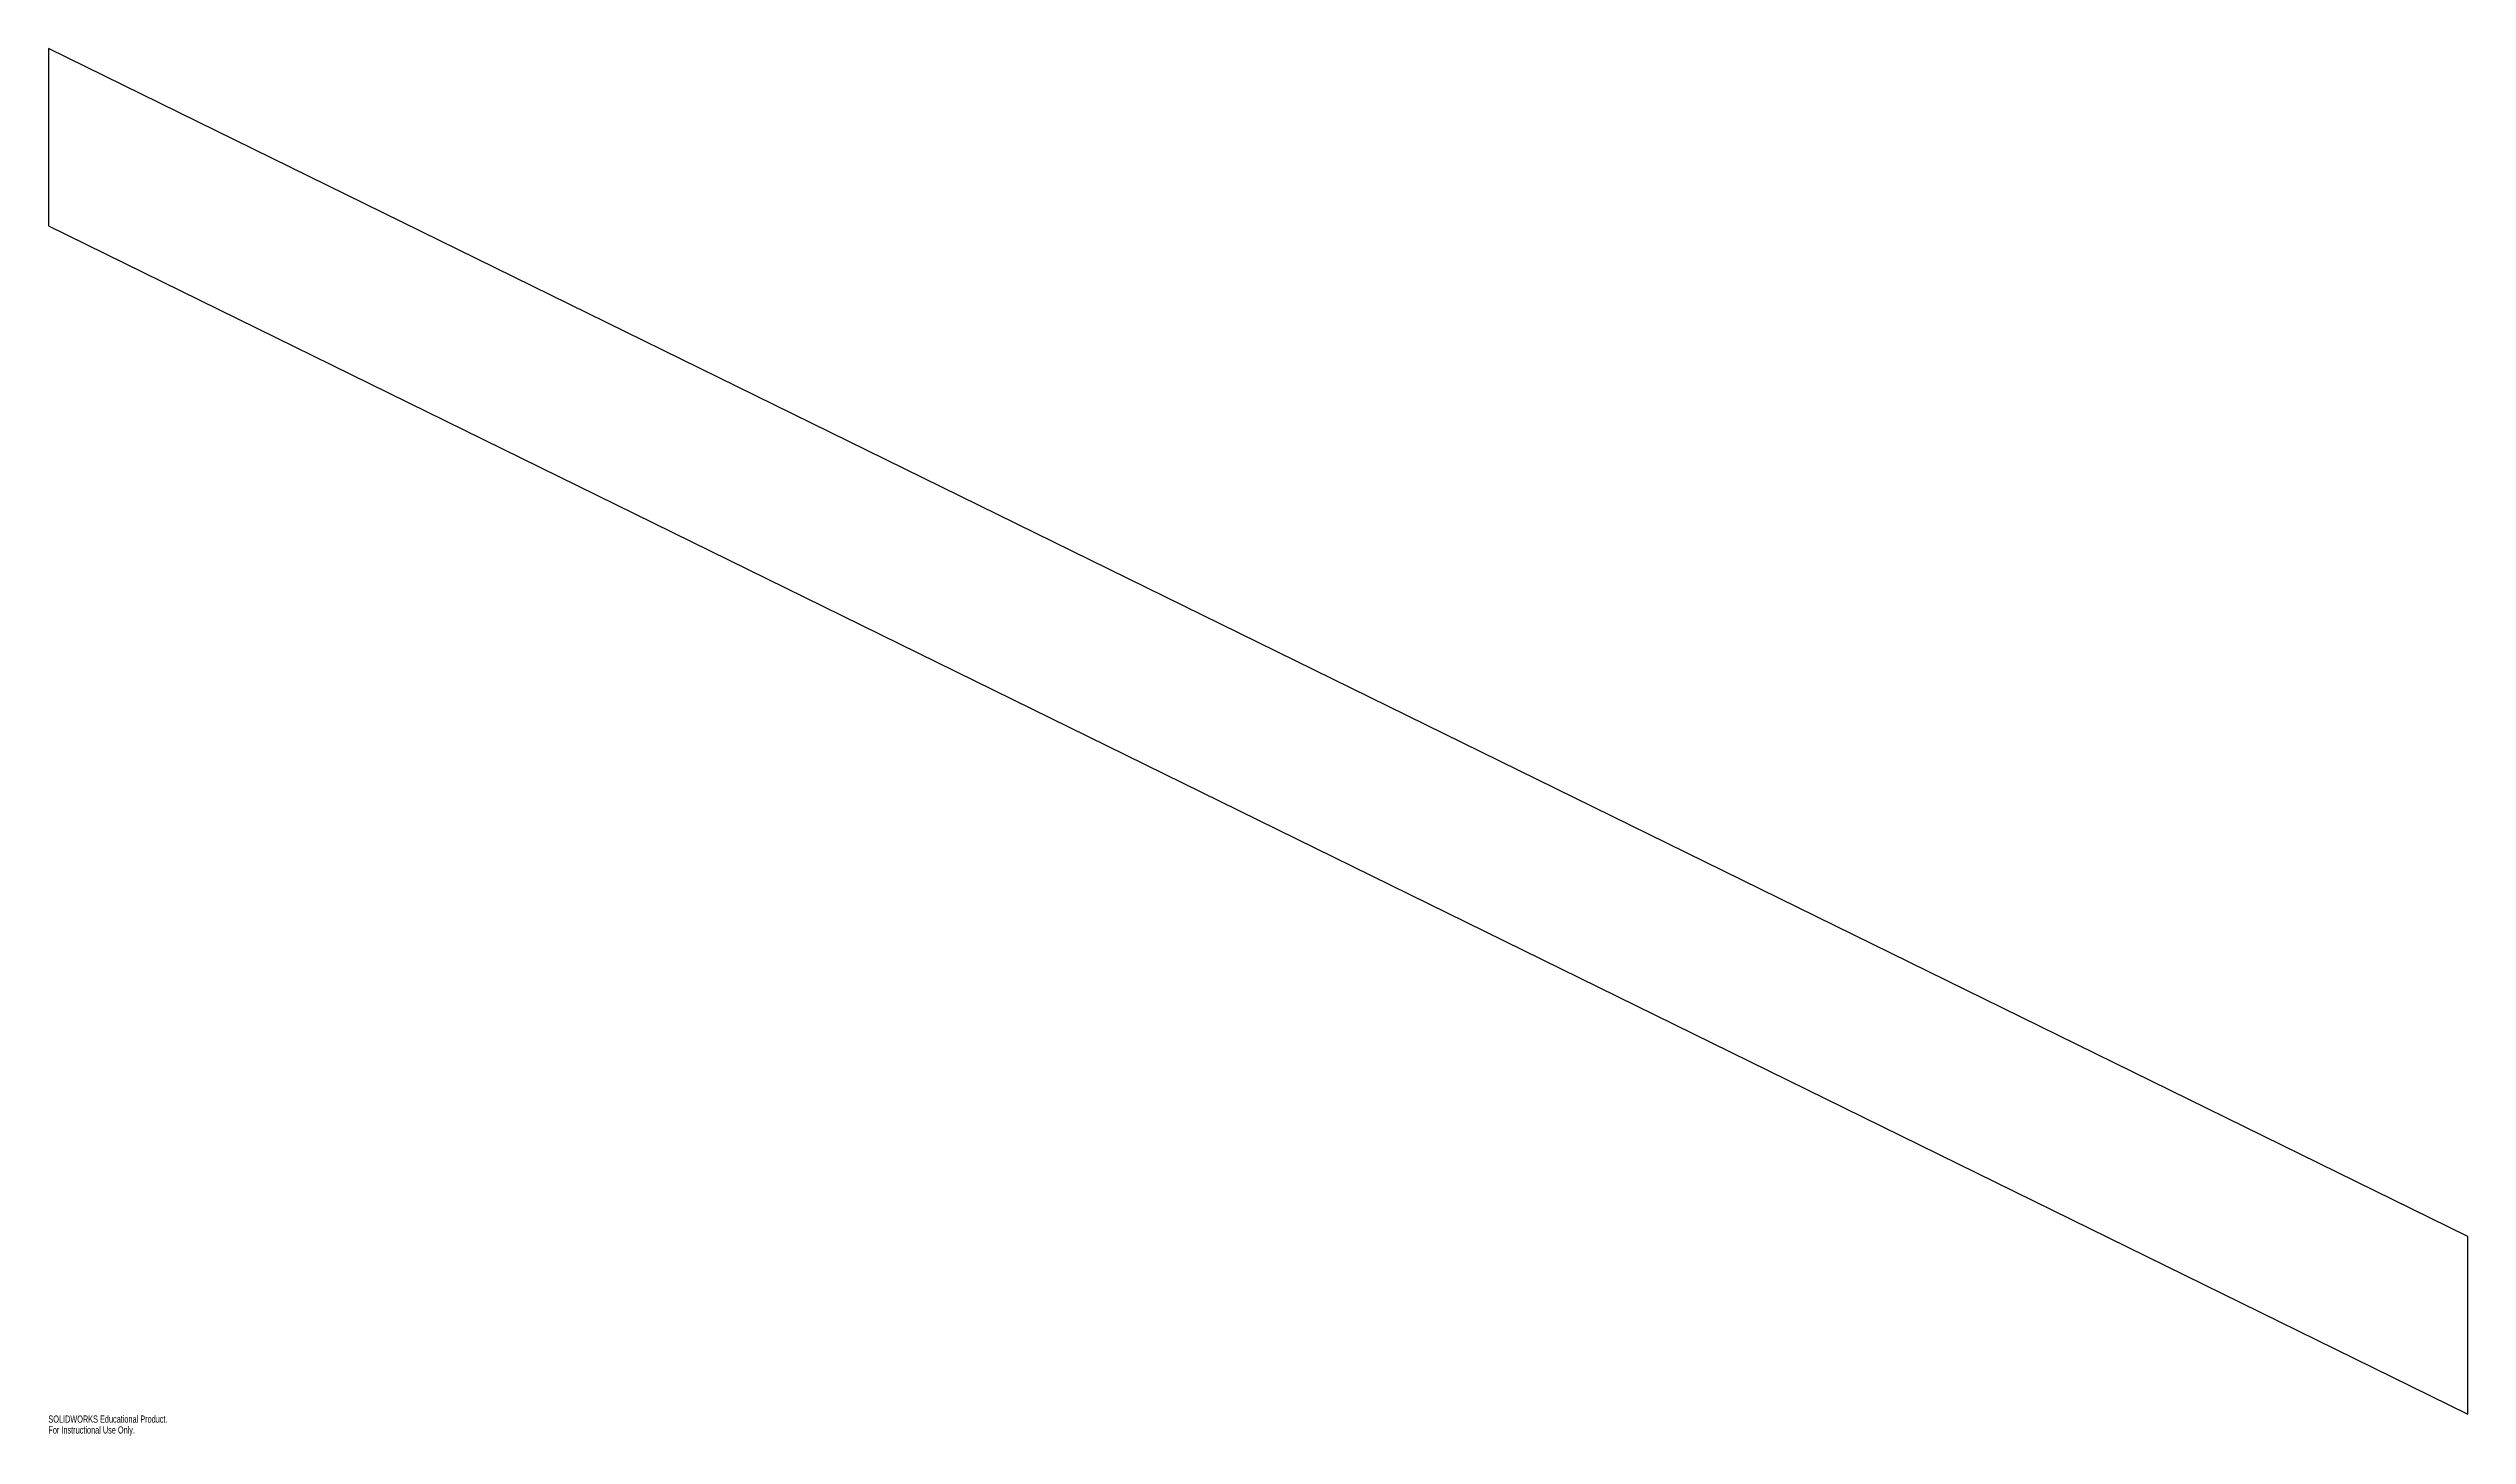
# Model space of a CAD drawing. Header units: millimetres. Extents: x 0 to 1627, y -15 to 919.
import ezdxf

# ---------------------------------------------------------------- set-up
doc = ezdxf.new("R2010")
doc.units = ezdxf.units.MM
doc.layers.add('CORTE', color=7, linetype='Continuous')
doc.layers.add('INFORMACION_NO_CORTE', color=8, linetype='Continuous')
doc.styles.add('SLDTEXTSTYLE0', font='TXT', dxfattribs={"width": 0.7})

msp = doc.modelspace()

# ---------------------------------------------------------------- linework, layer by layer
at = {"layer": 'CORTE', "color": 7, "linetype": 'Continuous', "lineweight": 25}
for p, q in [((0, 918.9), (0, 799.4)), ((1626.8, 119.4), (0, 918.9)), ((0, 799.4), (1626.8, 0)), ((1626.8, 0), (1626.8, 119.4))]:
    msp.add_line(p, q, dxfattribs=at)

# ---------------------------------------------------------------- texts
at = {"layer": 'INFORMACION_NO_CORTE', "color": 7, "linetype": 'Continuous', "char_height": 4.834, "attachment_point": 1, "style": 'SLDTEXTSTYLE0'}
for s, insert in [('SOLIDWORKS Educational Product.', (0, -1)), ('For Instructional Use Only.', (0, -8.3))]:
    msp.add_mtext(s, dxfattribs=dict(at, insert=insert))

doc.saveas('drawing.dxf')
